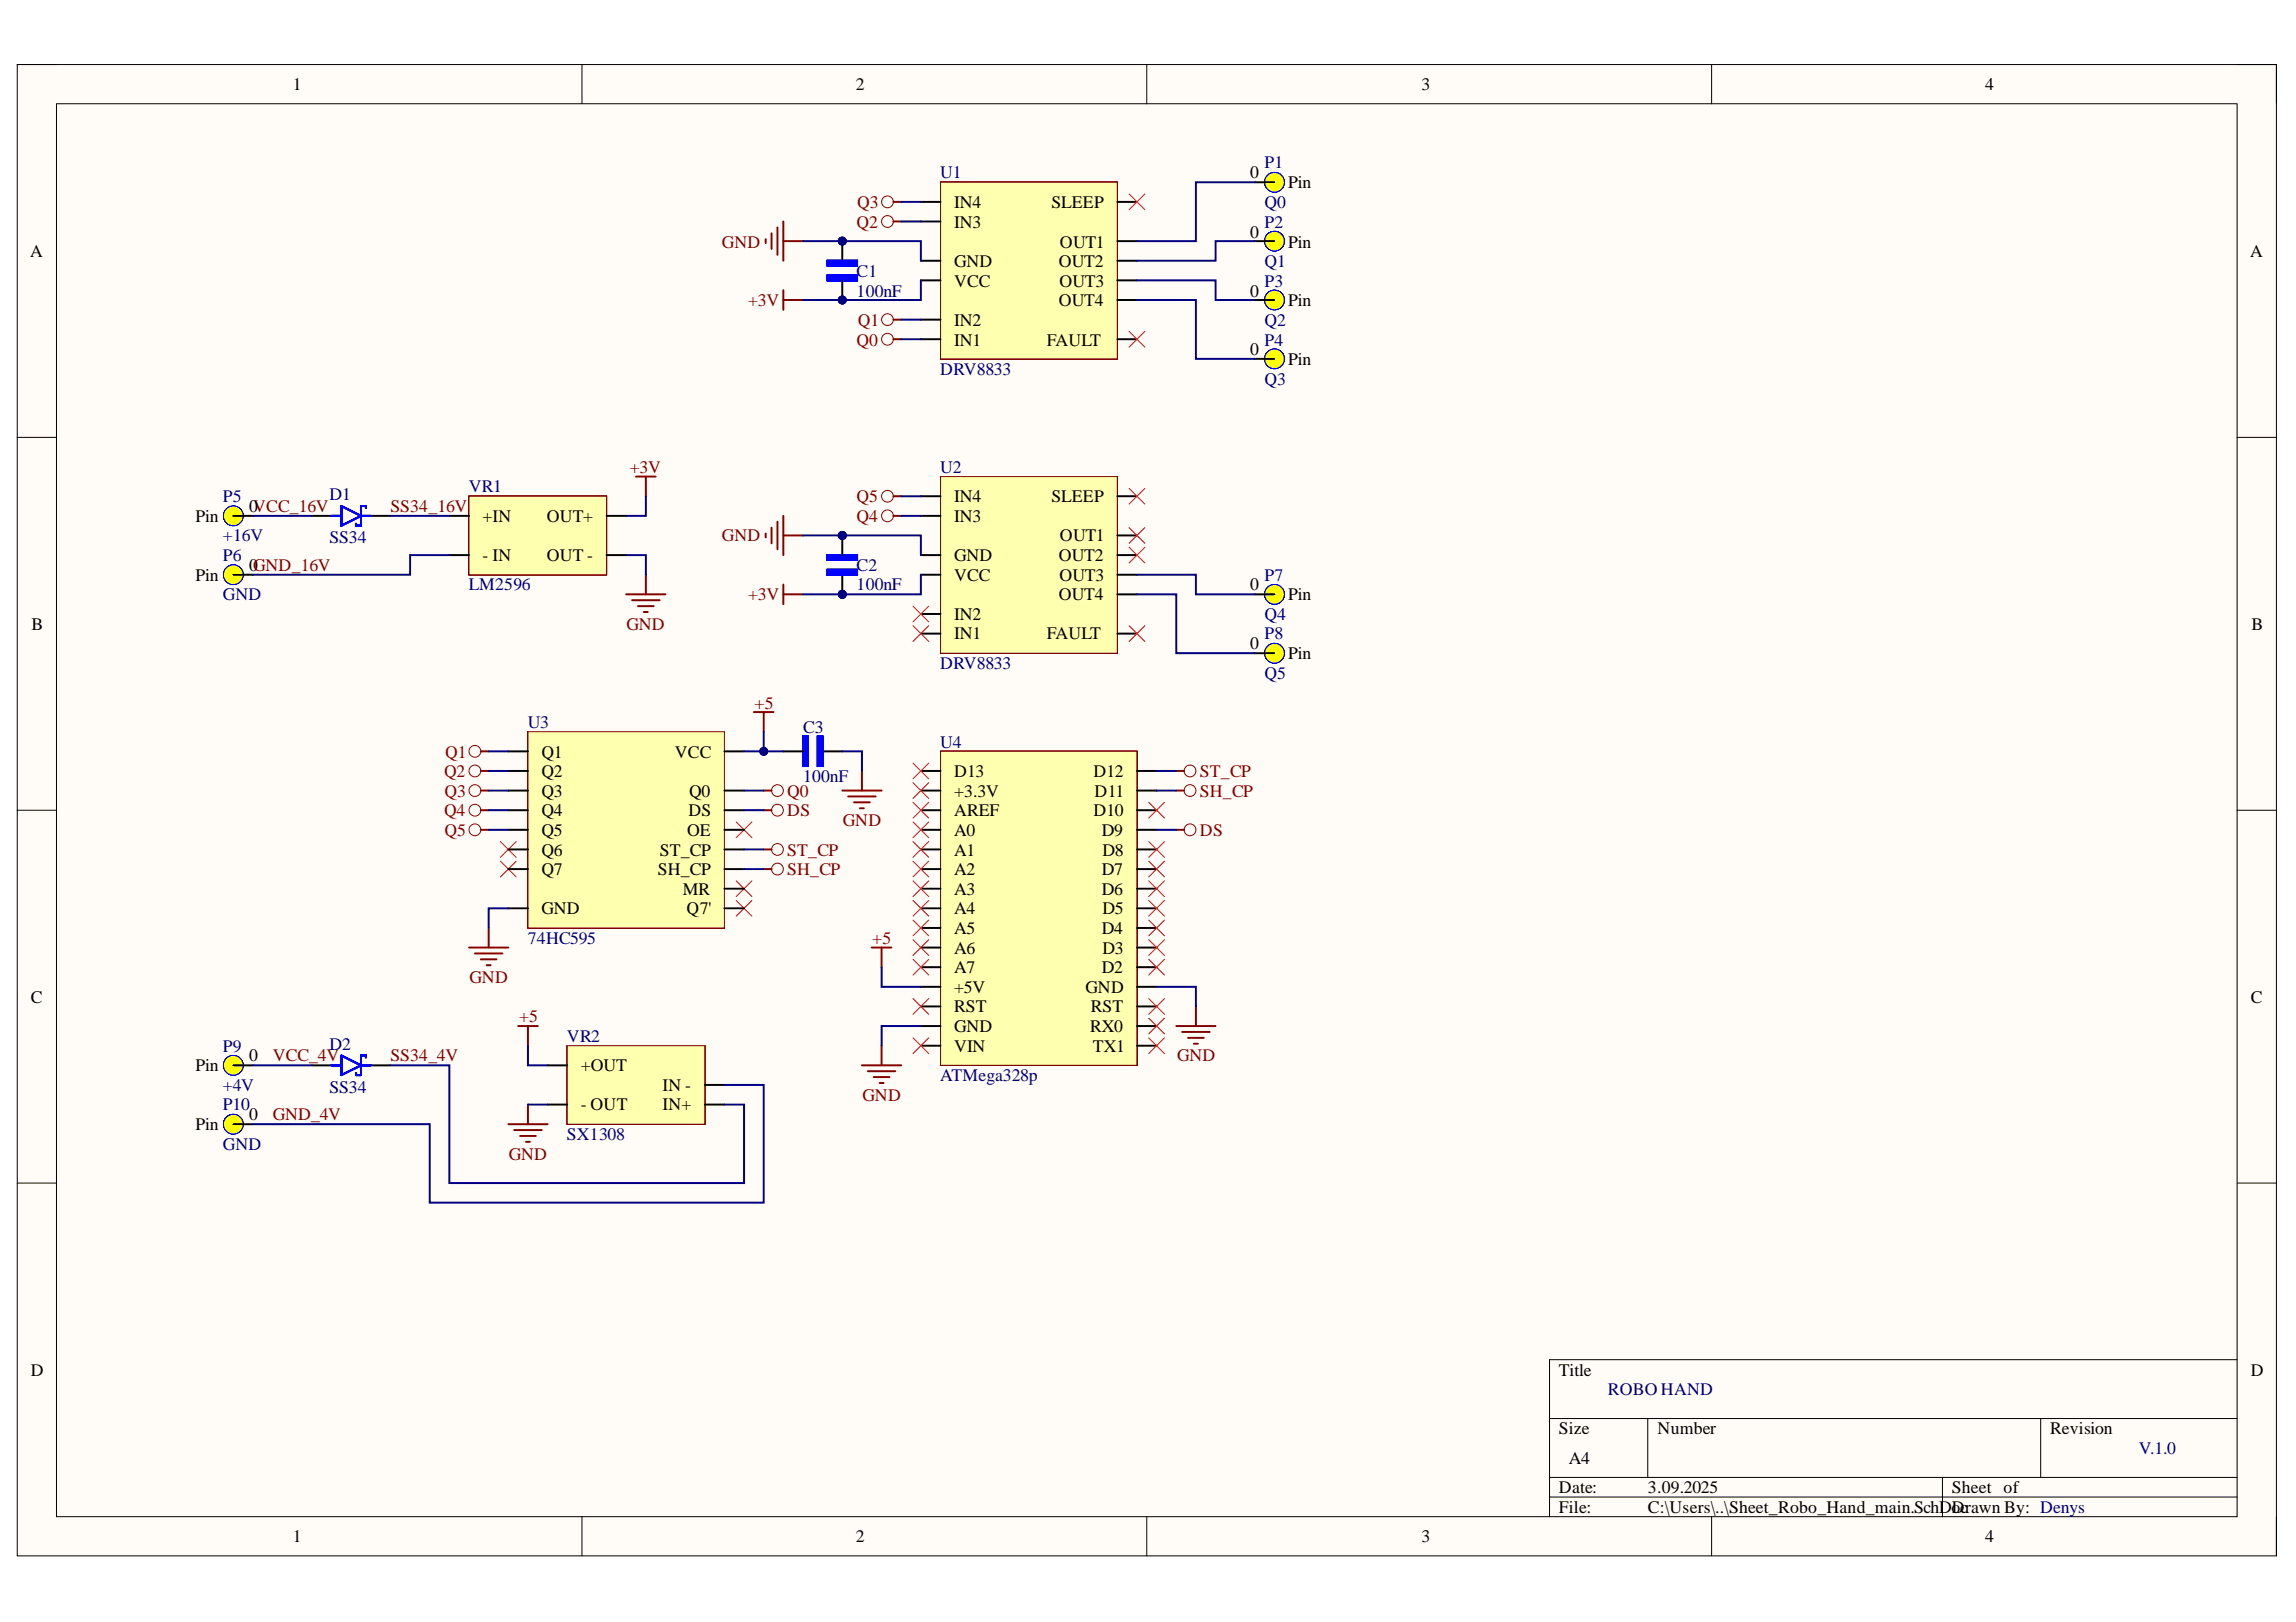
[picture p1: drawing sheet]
<svg xmlns="http://www.w3.org/2000/svg" width="297mm" height="210mm" viewBox="0 0 297 210" stroke-linecap="round" stroke-linejoin="round" font-family="sans-serif">
<defs><g id="words">
<g font-size="2.3">
<text x="37.9" y="11.7">1</text>
<text x="110.7" y="11.7">2</text>
<text x="183.9" y="11.7">3</text>
<text x="256.8" y="11.7">4</text>
<text x="161.8" y="23.1">0</text>
<text x="123.4" y="26.9">IN4</text>
<text x="123.4" y="29.5">IN3</text>
<text x="136" y="26.9">SLEEP</text>
<text x="166.7" y="24.3">Pin</text>
<text x="3.9" y="33.3">A</text>
<text x="123.4" y="34.6">GND</text>
<text x="137" y="34.6">OUT2</text>
<text x="137.1" y="32">OUT1</text>
<text x="161.8" y="30.8">0</text>
<text x="166.7" y="32">Pin</text>
<text x="291.1" y="33.3">A</text>
<text x="123.4" y="37.1">VCC</text>
<text x="137" y="39.6">OUT4</text>
<text x="137" y="37.1">OUT3</text>
<text x="161.8" y="38.4">0</text>
<text x="166.7" y="39.6">Pin</text>
<text x="123.4" y="44.7">IN1</text>
<text x="123.4" y="42.2">IN2</text>
<text x="135.4" y="44.7">FAULT</text>
<text x="161.8" y="46">0</text>
<text x="166.7" y="47.2">Pin</text>
<text x="123.4" y="65">IN4</text>
<text x="136" y="65">SLEEP</text>
<text x="25.3" y="67.5">Pin</text>
<text x="32.2" y="66.3">0VCC_16V</text>
<text x="62.4" y="67.5">+IN</text>
<text x="70.7" y="67.5">OUT+</text>
<text x="123.4" y="67.5">IN3</text>
<text x="137.1" y="70.1">OUT1</text>
<text x="25.3" y="75.1">Pin</text>
<text x="32.2" y="73.9">0GND_16V</text>
<text x="62.4" y="72.6">- IN</text>
<text x="70.7" y="72.6">OUT -</text>
<text x="123.4" y="72.6">GND</text>
<text x="123.4" y="75.1">VCC</text>
<text x="137" y="72.6">OUT2</text>
<text x="137" y="77.7">OUT4</text>
<text x="137" y="75.1">OUT3</text>
<text x="161.8" y="76.4">0</text>
<text x="166.7" y="77.7">Pin</text>
<text x="4.1" y="81.5">B</text>
<text x="123.4" y="82.8">IN1</text>
<text x="123.4" y="80.2">IN2</text>
<text x="135.4" y="82.8">FAULT</text>
<text x="291.3" y="81.5">B</text>
<text x="161.8" y="84">0</text>
<text x="166.7" y="85.3">Pin</text>
<text x="70" y="100.6">Q2</text>
<text x="70" y="98.1">Q1</text>
<text x="87.3" y="98.1">VCC</text>
<text x="123.4" y="100.6">D13</text>
<text x="141.4" y="100.6">D12</text>
<text x="70" y="105.7">Q4</text>
<text x="70" y="103.1">Q3</text>
<text x="89.1" y="105.7">DS</text>
<text x="89.2" y="103.1">Q0</text>
<text x="123.4" y="105.7">AREF</text>
<text x="123.4" y="103.1">+3.3V</text>
<text x="141.4" y="105.7">D10</text>
<text x="141.6" y="103.1">D11</text>
<text x="70" y="113.3">Q7</text>
<text x="70" y="110.7">Q6</text>
<text x="70" y="108.2">Q5</text>
<text x="85.1" y="113.3">SH_CP</text>
<text x="85.4" y="110.7">ST_CP</text>
<text x="88.9" y="108.2">OE</text>
<text x="123.4" y="113.3">A2</text>
<text x="123.4" y="110.7">A1</text>
<text x="123.4" y="108.2">A0</text>
<text x="142.5" y="108.2">D9</text>
<text x="142.5" y="113.3">D7</text>
<text x="142.6" y="110.7">D8</text>
<text x="70" y="118.3">GND</text>
<text x="88.3" y="115.8">MR</text>
<text x="88.8" y="118.3">Q7'</text>
<text x="123.4" y="118.3">A4</text>
<text x="123.4" y="115.8">A3</text>
<text x="142.5" y="115.8">D6</text>
<text x="142.6" y="118.3">D5</text>
<text x="123.4" y="125.9">A7</text>
<text x="123.4" y="123.4">A6</text>
<text x="123.4" y="120.9">A5</text>
<text x="142.5" y="120.9">D4</text>
<text x="142.5" y="125.9">D2</text>
<text x="142.6" y="123.4">D3</text>
<text x="4" y="129.7">C</text>
<text x="123.4" y="131">RST</text>
<text x="123.4" y="128.5">+5V</text>
<text x="140.4" y="128.5">GND</text>
<text x="141.1" y="131">RST</text>
<text x="291.2" y="129.7">C</text>
<text x="32.2" y="137.4">0</text>
<text x="123.4" y="136.1">VIN</text>
<text x="123.4" y="133.6">GND</text>
<text x="141" y="133.6">RX0</text>
<text x="141.4" y="136.1">TX1</text>
<text x="25.3" y="138.6">Pin</text>
<text x="75.1" y="138.6">+OUT</text>
<text x="75.1" y="143.7">- OUT</text>
<text x="85.7" y="141.2">IN -</text>
<text x="85.7" y="143.7">IN+</text>
<text x="25.3" y="146.2">Pin</text>
<text x="32.2" y="145">0</text>
<text x="4" y="178">D</text>
<text x="201.7" y="178">Title</text>
<text x="291.2" y="178">D</text>
<text x="201.7" y="185.6">Size</text>
<text x="214.5" y="185.6">Number</text>
<text x="265.2" y="185.6">Revision</text>
<text x="203" y="189.4">A4</text>
<text x="201.7" y="193.2">Date:</text>
<text x="201.7" y="195.8">File:</text>
<text x="213.2" y="193.2">3.09.2025</text>
<text x="213.2" y="195.8">C:\Users\..\Sheet_Robo_Hand_main.SchDoc</text>
<text x="252.5" y="193.2">Sheet of</text>
<text x="252.5" y="195.8">Drawn By: Denys</text>
<text x="37.9" y="199.6">1</text>
<text x="110.7" y="199.6">2</text>
<text x="183.9" y="199.6">3</text>
<text x="256.8" y="199.6">4</text>
</g>
<g font-size="2.3" fill="#000080">
<text x="121.7" y="23.1">U1</text>
<text x="163.6" y="21.8">P1</text>
<text x="163.6" y="26.9">Q0</text>
<text x="163.6" y="29.5">P2</text>
<text x="110.8" y="35.8">C1</text>
<text x="163.6" y="34.6">Q1</text>
<text x="110.8" y="38.4">100nF</text>
<text x="163.6" y="37.1">P3</text>
<text x="163.6" y="42.2">Q2</text>
<text x="163.6" y="44.7">P4</text>
<text x="121.7" y="48.5">DRV8833</text>
<text x="163.6" y="49.8">Q3</text>
<text x="28.8" y="65">P5</text>
<text x="42.6" y="64.7">D1</text>
<text x="60.7" y="63.7">VR1</text>
<text x="121.7" y="61.2">U2</text>
<text x="28.8" y="70.1">+16V</text>
<text x="42.6" y="70.3">SS34</text>
<text x="28.8" y="72.6">P6</text>
<text x="28.8" y="77.7">GND</text>
<text x="60.7" y="76.4">LM2596</text>
<text x="110.8" y="73.9">C2</text>
<text x="110.8" y="76.4">100nF</text>
<text x="163.6" y="75.1">P7</text>
<text x="163.6" y="80.2">Q4</text>
<text x="163.6" y="82.8">P8</text>
<text x="121.7" y="86.6">DRV8833</text>
<text x="163.6" y="87.8">Q5</text>
<text x="68.3" y="94.2">U3</text>
<text x="103.9" y="94.8">C3</text>
<text x="103.9" y="101.2">100nF</text>
<text x="121.7" y="96.8">U4</text>
<text x="68.3" y="122.1">74HC595</text>
<text x="28.8" y="136.1">P9</text>
<text x="42.6" y="135.8">D2</text>
<text x="73.3" y="134.8">VR2</text>
<text x="28.8" y="141.2">+4V</text>
<text x="28.8" y="143.7">P10</text>
<text x="42.6" y="141.4">SS34</text>
<text x="121.7" y="139.9">ATMega328p</text>
<text x="28.8" y="148.9">GND</text>
<text x="73.3" y="147.5">SX1308</text>
<text x="208" y="180.6">ROBO HAND</text>
<text x="276.7" y="188.2">V.1.0</text>
</g>
<g font-size="2.3" fill="#800000">
<text x="110.8" y="29.5">Q2</text>
<text x="110.9" y="26.9">Q3</text>
<text x="93.4" y="32">GND</text>
<text x="96.8" y="39.6">+3V</text>
<text x="110.8" y="44.7">Q0</text>
<text x="111" y="42.2">Q1</text>
<text x="81.5" y="61.2">+3V</text>
<text x="110.8" y="65">Q5</text>
<text x="50.5" y="66.3">SS34_16V</text>
<text x="93.4" y="70.1">GND</text>
<text x="110.8" y="67.5">Q4</text>
<text x="96.8" y="77.7">+3V</text>
<text x="81" y="81.5">GND</text>
<text x="97.6" y="91.7">+5</text>
<text x="57.4" y="100.6">Q2</text>
<text x="57.6" y="98.1">Q1</text>
<text x="155.2" y="100.6">ST_CP</text>
<text x="57.4" y="105.7">Q4</text>
<text x="57.5" y="103.1">Q3</text>
<text x="101.9" y="103.1">Q0</text>
<text x="101.9" y="105.7">DS</text>
<text x="109" y="106.9">GND</text>
<text x="155.2" y="103.1">SH_CP</text>
<text x="57.5" y="108.2">Q5</text>
<text x="101.9" y="110.7">ST_CP</text>
<text x="101.9" y="113.3">SH_CP</text>
<text x="155.2" y="108.2">DS</text>
<text x="112.9" y="122.1">+5</text>
<text x="60.7" y="127.2">GND</text>
<text x="35.3" y="137.4">VCC_4V</text>
<text x="50.5" y="137.4">SS34_4V</text>
<text x="67.2" y="132.3">+5</text>
<text x="152.3" y="137.4">GND</text>
<text x="111.6" y="142.4">GND</text>
<text x="35.3" y="145">GND_4V</text>
<text x="65.8" y="150.1">GND</text>
</g>
</g></defs>
<path d="M2.2 8.4h292.3v192.9h-292.3z" fill-rule="evenodd" fill="#fffcf8"/>
<path d="M2.2 8.4h292.3v192.9h-292.3z" fill="none" stroke="#000" stroke-width=".13"/>
<path d="M7.3 13.4h282.1v182.9h-282.1z" fill-rule="evenodd" fill="#fffcf8"/>
<g fill="none" stroke="#000" stroke-width=".13">
<path d="M2.2 8.3h5.1M7.3 13.4h282.1v182.9h-282.1zM75.3 8.3v5.1M148.4 8.3v5.1M221.4 8.4v5M289.4 8.4h5.1v5M2.2 56.6h5.1M289.4 56.6h5.1M2.2 104.9h5.1M289.4 104.9h5.1M2.2 153.1h5.1M289.4 153.1h5.1"/>
<path d="M289.4 176h-88.9v20.3M75.3 196.3v5M148.4 196.3v5M200.5 183.6h88.9M200.5 191.2h88.9M200.5 193.7h88.9M213.2 183.6v7.6M221.4 196.3v5M251.3 191.2v5.1M264 183.6v7.6M294.5 196.3v5"/>
</g>
<path d="M121.7 23.6h22.9v22.8h-22.9z" fill-rule="evenodd" fill="#ffffb0"/>
<path d="M121.7 23.6h22.9v22.8h-22.9z" fill="none" stroke="#800000" stroke-width=".13"/>
<path d="M121.7 23.6h22.9v22.8h-22.9z" fill-rule="evenodd" fill="#ffffb0"/>
<path d="M121.7 23.6h22.9v22.8h-22.9z" fill="none" stroke="#800000" stroke-width=".13"/>
<path d="M121.7 23.6h22.9v22.8h-22.9z" fill-rule="evenodd" fill="#ffffb0"/>
<path d="M121.7 23.6h22.9v22.8h-22.9z" fill="none" stroke="#800000" stroke-width=".13"/>
<path d="M121.7 23.6h22.9v22.8h-22.9z" fill-rule="evenodd" fill="#ffffb0"/>
<path d="M121.7 23.6h22.9v22.8h-22.9z" fill="none" stroke="#800000" stroke-width=".13"/>
<path d="M121.7 23.6h22.9v22.8h-22.9z" fill-rule="evenodd" fill="#ffffb0"/>
<path d="M121.7 23.6h22.9v22.8h-22.9z" fill="none" stroke="#800000" stroke-width=".13"/>
<path d="M121.7 23.6h22.9v22.8h-22.9z" fill-rule="evenodd" fill="#ffffb0"/>
<path d="M121.7 23.6h22.9v22.8h-22.9z" fill="none" stroke="#800000" stroke-width=".13"/>
<path d="M121.7 23.6h22.9v22.8h-22.9z" fill-rule="evenodd" fill="#ffffb0"/>
<path d="M121.7 23.6h22.9v22.8h-22.9z" fill="none" stroke="#800000" stroke-width=".13"/>
<path d="M121.7 23.6h22.9v22.8h-22.9z" fill-rule="evenodd" fill="#ffffb0"/>
<path d="M121.7 23.6h22.9v22.8h-22.9z" fill="none" stroke="#800000" stroke-width=".13"/>
<path d="M119.1 33.7h2.6M119.1 26.1h2.6M119.1 36.3h2.6M119.1 28.7h2.6M144.6 33.7h2.5M144.6 26.1h2.5M144.6 36.3h2.5M144.6 31.2h2.5M144.6 38.8h2.5M119.1 43.9h2.6M119.1 41.4h2.6M144.6 43.9h2.5" fill="none" stroke="#000" stroke-width=".25"/>
<path d="M121.7 61.7h22.9v22.8h-22.9z" fill-rule="evenodd" fill="#ffffb0"/>
<path d="M121.7 61.7h22.9v22.8h-22.9z" fill="none" stroke="#800000" stroke-width=".13"/>
<path d="M121.7 61.7h22.9v22.8h-22.9z" fill-rule="evenodd" fill="#ffffb0"/>
<path d="M121.7 61.7h22.9v22.8h-22.9z" fill="none" stroke="#800000" stroke-width=".13"/>
<path d="M121.7 61.7h22.9v22.8h-22.9z" fill-rule="evenodd" fill="#ffffb0"/>
<path d="M121.7 61.7h22.9v22.8h-22.9z" fill="none" stroke="#800000" stroke-width=".13"/>
<path d="M121.7 61.7h22.9v22.8h-22.9z" fill-rule="evenodd" fill="#ffffb0"/>
<path d="M121.7 61.7h22.9v22.8h-22.9z" fill="none" stroke="#800000" stroke-width=".13"/>
<path d="M121.7 61.7h22.9v22.8h-22.9z" fill-rule="evenodd" fill="#ffffb0"/>
<path d="M121.7 61.7h22.9v22.8h-22.9z" fill="none" stroke="#800000" stroke-width=".13"/>
<path d="M121.7 61.7h22.9v22.8h-22.9z" fill-rule="evenodd" fill="#ffffb0"/>
<path d="M121.7 61.7h22.9v22.8h-22.9z" fill="none" stroke="#800000" stroke-width=".13"/>
<path d="M121.7 61.7h22.9v22.8h-22.9z" fill-rule="evenodd" fill="#ffffb0"/>
<path d="M121.7 61.7h22.9v22.8h-22.9z" fill="none" stroke="#800000" stroke-width=".13"/>
<path d="M121.7 61.7h22.9v22.8h-22.9z" fill-rule="evenodd" fill="#ffffb0"/>
<path d="M121.7 61.7h22.9v22.8h-22.9z" fill="none" stroke="#800000" stroke-width=".13"/>
<g fill="none" stroke="#000" stroke-width=".25">
<path d="M40.3 66.8h2.6M48 66.8h2.5M119.1 71.8h2.6M119.1 64.2h2.6M119.1 79.5h2.6M119.1 74.4h2.6M119.1 66.8h2.6M144.6 71.8h2.5M144.6 64.2h2.5M144.6 74.4h2.5M144.6 69.3h2.5M144.6 76.9h2.5"/>
<path d="M119.1 82h2.6M144.6 82h2.5"/>
</g>
<path d="M42.9 66.8h1.3M44.2 65.5l2.5 1.3-2.5 1.2zM46.7 66.8h1.3M47.3 65.7v-.2h-.6v2.5h-.6v-.2" fill="none" stroke="#00f" stroke-width=".25"/>
<circle cx="30.2" cy="137.9" r="1.27" fill="#c0c0c0"/>
<circle cx="30.2" cy="137.9" r="1.27" fill="none" stroke="#00f" stroke-width=".13"/>
<circle cx="30.2" cy="137.9" r="1.27" fill="#c0c0c0"/>
<circle cx="30.2" cy="137.9" r="1.27" fill="none" stroke="#00f" stroke-width=".13"/>
<circle cx="30.2" cy="137.9" r="1.27" fill="#c0c0c0"/>
<circle cx="30.2" cy="137.9" r="1.27" fill="none" stroke="#00f" stroke-width=".13"/>
<circle cx="30.2" cy="137.9" r="1.27" fill="#ff0"/>
<circle cx="30.2" cy="137.9" r="1.27" fill="none" stroke="#00f" stroke-width=".13"/>
<path d="M30.2 137.9h2.5" fill="none" stroke="#000" stroke-width=".25"/>
<circle cx="30.2" cy="145.5" r="1.27" fill="#c0c0c0"/>
<circle cx="30.2" cy="145.5" r="1.27" fill="none" stroke="#00f" stroke-width=".13"/>
<circle cx="30.2" cy="145.5" r="1.27" fill="#c0c0c0"/>
<circle cx="30.2" cy="145.5" r="1.27" fill="none" stroke="#00f" stroke-width=".13"/>
<circle cx="30.2" cy="145.5" r="1.27" fill="#c0c0c0"/>
<circle cx="30.2" cy="145.5" r="1.27" fill="none" stroke="#00f" stroke-width=".13"/>
<circle cx="30.2" cy="145.5" r="1.27" fill="#ff0"/>
<circle cx="30.2" cy="145.5" r="1.27" fill="none" stroke="#00f" stroke-width=".13"/>
<path d="M30.2 145.5h2.5" fill="none" stroke="#000" stroke-width=".25"/>
<circle cx="30.2" cy="74.4" r="1.27" fill="#c0c0c0"/>
<circle cx="30.2" cy="74.4" r="1.27" fill="none" stroke="#00f" stroke-width=".13"/>
<circle cx="30.2" cy="74.4" r="1.27" fill="#c0c0c0"/>
<circle cx="30.2" cy="74.4" r="1.27" fill="none" stroke="#00f" stroke-width=".13"/>
<circle cx="30.2" cy="74.4" r="1.27" fill="#c0c0c0"/>
<circle cx="30.2" cy="74.4" r="1.27" fill="none" stroke="#00f" stroke-width=".13"/>
<circle cx="30.2" cy="74.4" r="1.27" fill="#ff0"/>
<circle cx="30.2" cy="74.4" r="1.27" fill="none" stroke="#00f" stroke-width=".13"/>
<path d="M30.2 74.4h2.5" fill="none" stroke="#000" stroke-width=".25"/>
<circle cx="164.9" cy="23.6" r="1.27" fill="#c0c0c0"/>
<circle cx="164.9" cy="23.6" r="1.27" fill="none" stroke="#00f" stroke-width=".13"/>
<circle cx="164.9" cy="23.6" r="1.27" fill="#c0c0c0"/>
<circle cx="164.9" cy="23.6" r="1.27" fill="none" stroke="#00f" stroke-width=".13"/>
<circle cx="164.9" cy="23.6" r="1.27" fill="#c0c0c0"/>
<circle cx="164.9" cy="23.6" r="1.27" fill="none" stroke="#00f" stroke-width=".13"/>
<circle cx="164.9" cy="23.6" r="1.27" fill="#ff0"/>
<circle cx="164.9" cy="23.6" r="1.27" fill="none" stroke="#00f" stroke-width=".13"/>
<path d="M162.3 23.6h2.6" fill="none" stroke="#000" stroke-width=".25"/>
<circle cx="164.9" cy="31.2" r="1.27" fill="#c0c0c0"/>
<circle cx="164.9" cy="31.2" r="1.27" fill="none" stroke="#00f" stroke-width=".13"/>
<circle cx="164.9" cy="31.2" r="1.27" fill="#c0c0c0"/>
<circle cx="164.9" cy="31.2" r="1.27" fill="none" stroke="#00f" stroke-width=".13"/>
<circle cx="164.9" cy="31.2" r="1.27" fill="#c0c0c0"/>
<circle cx="164.9" cy="31.2" r="1.27" fill="none" stroke="#00f" stroke-width=".13"/>
<circle cx="164.9" cy="31.2" r="1.27" fill="#ff0"/>
<circle cx="164.9" cy="31.2" r="1.27" fill="none" stroke="#00f" stroke-width=".13"/>
<path d="M162.3 31.2h2.6" fill="none" stroke="#000" stroke-width=".25"/>
<circle cx="164.9" cy="38.8" r="1.27" fill="#c0c0c0"/>
<circle cx="164.9" cy="38.8" r="1.27" fill="none" stroke="#00f" stroke-width=".13"/>
<circle cx="164.9" cy="38.8" r="1.27" fill="#c0c0c0"/>
<circle cx="164.9" cy="38.8" r="1.27" fill="none" stroke="#00f" stroke-width=".13"/>
<circle cx="164.9" cy="38.8" r="1.27" fill="#c0c0c0"/>
<circle cx="164.9" cy="38.8" r="1.27" fill="none" stroke="#00f" stroke-width=".13"/>
<circle cx="164.9" cy="38.8" r="1.27" fill="#ff0"/>
<circle cx="164.9" cy="38.8" r="1.27" fill="none" stroke="#00f" stroke-width=".13"/>
<path d="M162.3 38.8h2.6" fill="none" stroke="#000" stroke-width=".25"/>
<circle cx="164.9" cy="46.4" r="1.27" fill="#c0c0c0"/>
<circle cx="164.9" cy="46.4" r="1.27" fill="none" stroke="#00f" stroke-width=".13"/>
<circle cx="164.9" cy="46.4" r="1.27" fill="#c0c0c0"/>
<circle cx="164.9" cy="46.4" r="1.27" fill="none" stroke="#00f" stroke-width=".13"/>
<circle cx="164.9" cy="46.4" r="1.27" fill="#c0c0c0"/>
<circle cx="164.9" cy="46.4" r="1.27" fill="none" stroke="#00f" stroke-width=".13"/>
<circle cx="164.9" cy="46.4" r="1.27" fill="#ff0"/>
<circle cx="164.9" cy="46.4" r="1.27" fill="none" stroke="#00f" stroke-width=".13"/>
<path d="M162.3 46.4h2.6" fill="none" stroke="#000" stroke-width=".25"/>
<circle cx="164.9" cy="76.9" r="1.27" fill="#c0c0c0"/>
<circle cx="164.9" cy="76.9" r="1.27" fill="none" stroke="#00f" stroke-width=".13"/>
<circle cx="164.9" cy="76.9" r="1.27" fill="#c0c0c0"/>
<circle cx="164.9" cy="76.9" r="1.27" fill="none" stroke="#00f" stroke-width=".13"/>
<circle cx="164.9" cy="76.9" r="1.27" fill="#c0c0c0"/>
<circle cx="164.9" cy="76.9" r="1.27" fill="none" stroke="#00f" stroke-width=".13"/>
<circle cx="164.9" cy="76.9" r="1.27" fill="#ff0"/>
<circle cx="164.9" cy="76.9" r="1.27" fill="none" stroke="#00f" stroke-width=".13"/>
<path d="M162.3 76.9h2.6" fill="none" stroke="#000" stroke-width=".25"/>
<circle cx="164.9" cy="84.5" r="1.27" fill="#c0c0c0"/>
<circle cx="164.9" cy="84.5" r="1.27" fill="none" stroke="#00f" stroke-width=".13"/>
<circle cx="164.9" cy="84.5" r="1.27" fill="#c0c0c0"/>
<circle cx="164.9" cy="84.5" r="1.27" fill="none" stroke="#00f" stroke-width=".13"/>
<circle cx="164.9" cy="84.5" r="1.27" fill="#c0c0c0"/>
<circle cx="164.9" cy="84.5" r="1.27" fill="none" stroke="#00f" stroke-width=".13"/>
<circle cx="164.9" cy="84.5" r="1.27" fill="#ff0"/>
<circle cx="164.9" cy="84.5" r="1.27" fill="none" stroke="#00f" stroke-width=".13"/>
<path d="M162.3 84.5h2.6" fill="none" stroke="#000" stroke-width=".25"/>
<g fill="none" stroke="#800000" stroke-width=".13">
<circle cx="114.8" cy="28.7" r=".76"/>
<circle cx="114.8" cy="26.1" r=".76"/>
<circle cx="114.8" cy="41.4" r=".76"/>
<circle cx="114.8" cy="43.9" r=".76"/>
<circle cx="114.8" cy="64.2" r=".76"/>
<circle cx="114.8" cy="66.8" r=".76"/>
<circle cx="61.4" cy="99.8" r=".76"/>
<circle cx="61.4" cy="97.2" r=".76"/>
<circle cx="61.4" cy="102.3" r=".76"/>
<circle cx="61.4" cy="107.4" r=".76"/>
<circle cx="61.4" cy="104.8" r=".76"/>
<circle cx="100.6" cy="112.5" r=".76"/>
<circle cx="100.6" cy="102.3" r=".76"/>
<circle cx="100.6" cy="109.9" r=".76"/>
<circle cx="100.6" cy="104.8" r=".76"/>
<circle cx="154" cy="107.4" r=".76"/>
</g>
<g fill="none" stroke="#800000" stroke-width=".25">
<path d="M115.6 28.7h1M115.6 26.1h1M115.6 43.9h1M115.6 41.4h1M115.6 66.8h1M115.6 64.2h1M62.2 97.2h1M62.2 99.8h1M62.2 102.3h1M62.2 104.9h1M62.2 107.4h1M98.8 102.3h1"/>
<path d="M98.8 104.9h1M98.8 109.9h1M98.8 112.5h1M152.2 107.4h1"/>
</g>
<path d="M121.7 97.2h25.4v40.7h-25.4z" fill-rule="evenodd" fill="#ffffb0"/>
<path d="M121.7 97.2h25.4v40.7h-25.4z" fill="none" stroke="#800000" stroke-width=".13"/>
<path d="M121.7 97.2h25.4v40.7h-25.4z" fill-rule="evenodd" fill="#ffffb0"/>
<path d="M121.7 97.2h25.4v40.7h-25.4z" fill="none" stroke="#800000" stroke-width=".13"/>
<path d="M121.7 97.2h25.4v40.7h-25.4z" fill-rule="evenodd" fill="#ffffb0"/>
<path d="M121.7 97.2h25.4v40.7h-25.4z" fill="none" stroke="#800000" stroke-width=".13"/>
<path d="M121.7 97.2h25.4v40.7h-25.4z" fill-rule="evenodd" fill="#ffffb0"/>
<path d="M121.7 97.2h25.4v40.7h-25.4z" fill="none" stroke="#800000" stroke-width=".13"/>
<path d="M121.7 97.2h25.4v40.7h-25.4z" fill-rule="evenodd" fill="#ffffb0"/>
<path d="M121.7 97.2h25.4v40.7h-25.4z" fill="none" stroke="#800000" stroke-width=".13"/>
<path d="M121.7 97.2h25.4v40.7h-25.4z" fill-rule="evenodd" fill="#ffffb0"/>
<path d="M121.7 97.2h25.4v40.7h-25.4z" fill="none" stroke="#800000" stroke-width=".13"/>
<path d="M121.7 97.2h25.4v40.7h-25.4z" fill-rule="evenodd" fill="#ffffb0"/>
<path d="M121.7 97.2h25.4v40.7h-25.4z" fill="none" stroke="#800000" stroke-width=".13"/>
<path d="M121.7 97.2h25.4v40.7h-25.4z" fill-rule="evenodd" fill="#ffffb0"/>
<g fill="none" stroke="#800000" stroke-width=".13">
<path d="M121.7 97.2h25.4v40.7h-25.4z"/>
<circle cx="154" cy="99.8" r=".76"/>
<circle cx="154" cy="102.3" r=".76"/>
</g>
<g fill="none" stroke="#000" stroke-width=".25">
<path d="M119.1 99.8h2.6M147.1 99.8h2.5M119.1 117.5h2.6M119.1 115h2.6M119.1 112.5h2.6M119.1 109.9h2.6M119.1 107.4h2.6M119.1 104.9h2.6M119.1 102.3h2.6M147.1 117.5h2.5M147.1 115h2.5M147.1 112.5h2.5"/>
<path d="M147.1 109.9h2.5M147.1 107.4h2.5M147.1 104.9h2.5M147.1 102.3h2.5M119.1 135.3h2.6M119.1 132.8h2.6M119.1 130.2h2.6M119.1 127.7h2.6M119.1 125.2h2.6M119.1 122.6h2.6M119.1 120.1h2.6M147.1 135.3h2.5"/>
<path d="M147.1 132.8h2.5M147.1 130.2h2.5M147.1 127.7h2.5M147.1 125.2h2.5M147.1 122.6h2.5M147.1 120.1h2.5"/>
</g>
<path d="M152.2 99.8h1M152.2 102.3h1" fill="none" stroke="#800000" stroke-width=".25"/>
<circle cx="109" cy="31.2" r=".51" fill="#000080"/>
<circle cx="109" cy="31.2" r=".51" fill="none" stroke="#000080" stroke-width=".13"/>
<circle cx="109" cy="38.8" r=".51" fill="#000080"/>
<circle cx="109" cy="38.8" r=".51" fill="none" stroke="#000080" stroke-width=".13"/>
<path d="M107.1 35.6h3.8v.7h-3.8z" fill-rule="evenodd" fill="#00f"/>
<path d="M107.1 35.6h3.8v.7h-3.8z" fill="none" stroke="#00f" stroke-width=".25"/>
<path d="M107.1 33.7h3.8v.7h-3.8z" fill-rule="evenodd" fill="#00f"/>
<path d="M107.1 33.7h3.8v.7h-3.8z" fill="none" stroke="#00f" stroke-width=".25"/>
<path d="M107.1 35.6h3.8v.7h-3.8z" fill-rule="evenodd" fill="#00f"/>
<path d="M107.1 35.6h3.8v.7h-3.8z" fill="none" stroke="#00f" stroke-width=".25"/>
<path d="M107.1 33.7h3.8v.7h-3.8z" fill-rule="evenodd" fill="#00f"/>
<path d="M107.1 33.7h3.8v.7h-3.8z" fill="none" stroke="#00f" stroke-width=".25"/>
<path d="M109 31.2v2.5" fill="none" stroke="#000" stroke-width=".25"/>
<circle cx="109" cy="31.2" r=".51" fill="#000080"/>
<circle cx="109" cy="31.2" r=".51" fill="none" stroke="#000080" stroke-width=".13"/>
<path d="M107.1 35.6h3.8v.7h-3.8z" fill-rule="evenodd" fill="#00f"/>
<path d="M107.1 35.6h3.8v.7h-3.8z" fill="none" stroke="#00f" stroke-width=".25"/>
<path d="M107.1 33.7h3.8v.7h-3.8z" fill-rule="evenodd" fill="#00f"/>
<path d="M107.1 33.7h3.8v.7h-3.8z" fill="none" stroke="#00f" stroke-width=".25"/>
<path d="M107.1 35.6h3.8v.7h-3.8z" fill-rule="evenodd" fill="#00f"/>
<path d="M107.1 35.6h3.8v.7h-3.8z" fill="none" stroke="#00f" stroke-width=".25"/>
<path d="M107.1 33.7h3.8v.7h-3.8z" fill-rule="evenodd" fill="#00f"/>
<path d="M107.1 33.7h3.8v.7h-3.8z" fill="none" stroke="#00f" stroke-width=".25"/>
<path d="M109 36.3v2.5" fill="none" stroke="#000" stroke-width=".25"/>
<circle cx="109" cy="38.8" r=".51" fill="#000080"/>
<circle cx="109" cy="38.8" r=".51" fill="none" stroke="#000080" stroke-width=".13"/>
<circle cx="109" cy="76.9" r=".51" fill="#000080"/>
<circle cx="109" cy="76.9" r=".51" fill="none" stroke="#000080" stroke-width=".13"/>
<circle cx="109" cy="69.3" r=".51" fill="#000080"/>
<circle cx="109" cy="69.3" r=".51" fill="none" stroke="#000080" stroke-width=".13"/>
<path d="M107.1 71.8h3.8v.7h-3.8z" fill-rule="evenodd" fill="#00f"/>
<path d="M107.1 71.8h3.8v.7h-3.8z" fill="none" stroke="#00f" stroke-width=".25"/>
<path d="M107.1 73.7h3.8v.7h-3.8z" fill-rule="evenodd" fill="#00f"/>
<path d="M107.1 73.7h3.8v.7h-3.8z" fill="none" stroke="#00f" stroke-width=".25"/>
<path d="M107.1 71.8h3.8v.7h-3.8z" fill-rule="evenodd" fill="#00f"/>
<path d="M107.1 71.8h3.8v.7h-3.8z" fill="none" stroke="#00f" stroke-width=".25"/>
<path d="M107.1 73.7h3.8v.7h-3.8z" fill-rule="evenodd" fill="#00f"/>
<path d="M107.1 73.7h3.8v.7h-3.8z" fill="none" stroke="#00f" stroke-width=".25"/>
<path d="M109 74.4v2.5" fill="none" stroke="#000" stroke-width=".25"/>
<circle cx="109" cy="76.9" r=".51" fill="#000080"/>
<circle cx="109" cy="76.9" r=".51" fill="none" stroke="#000080" stroke-width=".13"/>
<path d="M107.1 71.8h3.8v.7h-3.8z" fill-rule="evenodd" fill="#00f"/>
<path d="M107.1 71.8h3.8v.7h-3.8z" fill="none" stroke="#00f" stroke-width=".25"/>
<path d="M107.1 73.7h3.8v.7h-3.8z" fill-rule="evenodd" fill="#00f"/>
<path d="M107.1 73.7h3.8v.7h-3.8z" fill="none" stroke="#00f" stroke-width=".25"/>
<path d="M107.1 71.8h3.8v.7h-3.8z" fill-rule="evenodd" fill="#00f"/>
<path d="M107.1 71.8h3.8v.7h-3.8z" fill="none" stroke="#00f" stroke-width=".25"/>
<path d="M107.1 73.7h3.8v.7h-3.8z" fill-rule="evenodd" fill="#00f"/>
<path d="M107.1 73.7h3.8v.7h-3.8z" fill="none" stroke="#00f" stroke-width=".25"/>
<path d="M109 69.3v2.5" fill="none" stroke="#000" stroke-width=".25"/>
<circle cx="109" cy="69.3" r=".51" fill="#000080"/>
<circle cx="109" cy="69.3" r=".51" fill="none" stroke="#000080" stroke-width=".13"/>
<g fill="none" stroke="#f00" stroke-width=".13">
<path d="M146.1 25.1l2 2M148.1 25.1l-2 2M146.1 42.9l2 2M148.1 42.9l-2 2M118.1 78.4l2.1 2.1M120.2 78.4l-2.1 2.1M146.1 63.2l2 2M146.1 68.3l2 2M146.1 70.8l2 2.1M148.1 63.2l-2 2M148.1 68.3l-2 2M148.1 70.8l-2 2.1"/>
<path d="M118.1 98.8l2.1 2M118.1 81l2.1 2M120.2 98.8l-2.1 2M120.2 81l-2.1 2M146.1 81l2 2M148.1 81l-2 2M64.7 108.9l2.1 2M64.7 111.4l2.1 2.1M66.8 108.9l-2.1 2M66.8 111.4l-2.1 2.1M95.2 106.4l2.1 2M95.2 114l2.1 2"/>
<path d="M95.2 116.5l2.1 2.1M97.3 106.4l-2.1 2M97.3 114l-2.1 2M97.3 116.5l-2.1 2.1M118.1 101.3l2.1 2M118.1 103.8l2.1 2.1M118.1 106.4l2.1 2M118.1 108.9l2.1 2M118.1 111.4l2.1 2.1M118.1 114l2.1 2M118.1 116.5l2.1 2.1M118.1 119.1l2.1 2"/>
<path d="M120.2 101.3l-2.1 2M120.2 103.8l-2.1 2.1M120.2 106.4l-2.1 2M120.2 108.9l-2.1 2M120.2 111.4l-2.1 2.1M120.2 114l-2.1 2M120.2 116.5l-2.1 2.1M120.2 119.1l-2.1 2M148.6 108.9l2 2M148.6 111.4l2 2.1M148.6 114l2 2M148.6 116.5l2 2.1"/>
<path d="M148.6 119.1l2 2M148.6 103.8l2 2.1M150.6 108.9l-2 2M150.6 111.4l-2 2.1M150.6 114l-2 2M150.6 116.5l-2 2.1M150.6 119.1l-2 2M150.6 103.8l-2 2.1M118.1 121.6l2.1 2M118.1 124.1l2.1 2.1M118.1 129.2l2.1 2.1M118.1 134.3l2.1 2"/>
<path d="M120.2 121.6l-2.1 2M120.2 124.1l-2.1 2.1M120.2 129.2l-2.1 2.1M120.2 134.3l-2.1 2M148.6 121.6l2 2M148.6 124.1l2 2.1M148.6 129.2l2 2.1M148.6 131.8l2 2M148.6 134.3l2 2M150.6 121.6l-2 2M150.6 124.1l-2 2.1M150.6 129.2l-2 2.1"/>
<path d="M150.6 131.8l-2 2M150.6 134.3l-2 2"/>
</g>
<path d="M73.4 135.3h17.8v10.2h-17.8z" fill-rule="evenodd" fill="#ffffb0"/>
<path d="M73.4 135.3h17.8v10.2h-17.8z" fill="none" stroke="#800000" stroke-width=".13"/>
<path d="M73.4 135.3h17.8v10.2h-17.8z" fill-rule="evenodd" fill="#ffffb0"/>
<path d="M73.4 135.3h17.8v10.2h-17.8z" fill="none" stroke="#800000" stroke-width=".13"/>
<path d="M73.4 135.3h17.8v10.2h-17.8z" fill-rule="evenodd" fill="#ffffb0"/>
<path d="M73.4 135.3h17.8v10.2h-17.8z" fill="none" stroke="#800000" stroke-width=".13"/>
<path d="M73.4 135.3h17.8v10.2h-17.8z" fill-rule="evenodd" fill="#ffffb0"/>
<path d="M73.4 135.3h17.8v10.2h-17.8z" fill="none" stroke="#800000" stroke-width=".13"/>
<path d="M73.4 135.3h17.8v10.2h-17.8z" fill-rule="evenodd" fill="#ffffb0"/>
<path d="M73.4 135.3h17.8v10.2h-17.8z" fill="none" stroke="#800000" stroke-width=".13"/>
<path d="M73.4 135.3h17.8v10.2h-17.8z" fill-rule="evenodd" fill="#ffffb0"/>
<path d="M73.4 135.3h17.8v10.2h-17.8z" fill="none" stroke="#800000" stroke-width=".13"/>
<path d="M73.4 135.3h17.8v10.2h-17.8z" fill-rule="evenodd" fill="#ffffb0"/>
<path d="M73.4 135.3h17.8v10.2h-17.8z" fill="none" stroke="#800000" stroke-width=".13"/>
<path d="M73.4 135.3h17.8v10.2h-17.8z" fill-rule="evenodd" fill="#ffffb0"/>
<path d="M73.4 135.3h17.8v10.2h-17.8z" fill="none" stroke="#800000" stroke-width=".13"/>
<path d="M40.3 137.9h2.6M48 137.9h2.5M70.8 137.9h2.6M70.8 142.9h2.6M91.2 140.4h2.5M91.2 142.9h2.5" fill="none" stroke="#000" stroke-width=".25"/>
<path d="M42.9 137.9h1.3M44.2 136.6l2.5 1.3-2.5 1.2zM46.7 137.9h1.3M47.3 136.8v-.2h-.6v2.5h-.6v-.2" fill="none" stroke="#00f" stroke-width=".25"/>
<path d="M60.7 64.2h17.8v10.2h-17.8z" fill-rule="evenodd" fill="#ffffb0"/>
<path d="M60.7 64.2h17.8v10.2h-17.8z" fill="none" stroke="#800000" stroke-width=".13"/>
<path d="M60.7 64.2h17.8v10.2h-17.8z" fill-rule="evenodd" fill="#ffffb0"/>
<path d="M60.7 64.2h17.8v10.2h-17.8z" fill="none" stroke="#800000" stroke-width=".13"/>
<path d="M60.7 64.2h17.8v10.2h-17.8z" fill-rule="evenodd" fill="#ffffb0"/>
<path d="M60.7 64.2h17.8v10.2h-17.8z" fill="none" stroke="#800000" stroke-width=".13"/>
<path d="M60.7 64.2h17.8v10.2h-17.8z" fill-rule="evenodd" fill="#ffffb0"/>
<path d="M60.7 64.2h17.8v10.2h-17.8z" fill="none" stroke="#800000" stroke-width=".13"/>
<path d="M60.7 64.2h17.8v10.2h-17.8z" fill-rule="evenodd" fill="#ffffb0"/>
<path d="M60.7 64.2h17.8v10.2h-17.8z" fill="none" stroke="#800000" stroke-width=".13"/>
<path d="M60.7 64.2h17.8v10.2h-17.8z" fill-rule="evenodd" fill="#ffffb0"/>
<path d="M60.7 64.2h17.8v10.2h-17.8z" fill="none" stroke="#800000" stroke-width=".13"/>
<path d="M60.7 64.2h17.8v10.2h-17.8z" fill-rule="evenodd" fill="#ffffb0"/>
<path d="M60.7 64.2h17.8v10.2h-17.8z" fill="none" stroke="#800000" stroke-width=".13"/>
<path d="M60.7 64.2h17.8v10.2h-17.8z" fill-rule="evenodd" fill="#ffffb0"/>
<path d="M60.7 64.2h17.8v10.2h-17.8z" fill="none" stroke="#800000" stroke-width=".13"/>
<path d="M58.1 66.8h2.6M58.1 71.8h2.6M78.5 66.8h2.5M78.5 71.8h2.5" fill="none" stroke="#000" stroke-width=".25"/>
<circle cx="30.2" cy="66.8" r="1.27" fill="#c0c0c0"/>
<circle cx="30.2" cy="66.8" r="1.27" fill="none" stroke="#00f" stroke-width=".13"/>
<circle cx="30.2" cy="66.8" r="1.27" fill="#c0c0c0"/>
<circle cx="30.2" cy="66.8" r="1.27" fill="none" stroke="#00f" stroke-width=".13"/>
<circle cx="30.2" cy="66.8" r="1.27" fill="#c0c0c0"/>
<circle cx="30.2" cy="66.8" r="1.27" fill="none" stroke="#00f" stroke-width=".13"/>
<circle cx="30.2" cy="66.8" r="1.27" fill="#ff0"/>
<circle cx="30.2" cy="66.8" r="1.27" fill="none" stroke="#00f" stroke-width=".13"/>
<path d="M30.2 66.8h2.5" fill="none" stroke="#000" stroke-width=".25"/>
<path d="M68.3 94.7h25.4v25.4h-25.4z" fill-rule="evenodd" fill="#ffffb0"/>
<path d="M68.3 94.7h25.4v25.4h-25.4z" fill="none" stroke="#800000" stroke-width=".13"/>
<path d="M68.3 94.7h25.4v25.4h-25.4z" fill-rule="evenodd" fill="#ffffb0"/>
<path d="M68.3 94.7h25.4v25.4h-25.4z" fill="none" stroke="#800000" stroke-width=".13"/>
<path d="M68.3 94.7h25.4v25.4h-25.4z" fill-rule="evenodd" fill="#ffffb0"/>
<path d="M68.3 94.7h25.4v25.4h-25.4z" fill="none" stroke="#800000" stroke-width=".13"/>
<path d="M68.3 94.7h25.4v25.4h-25.4z" fill-rule="evenodd" fill="#ffffb0"/>
<path d="M68.3 94.7h25.4v25.4h-25.4z" fill="none" stroke="#800000" stroke-width=".13"/>
<path d="M68.3 94.7h25.4v25.4h-25.4z" fill-rule="evenodd" fill="#ffffb0"/>
<path d="M68.3 94.7h25.4v25.4h-25.4z" fill="none" stroke="#800000" stroke-width=".13"/>
<path d="M68.3 94.7h25.4v25.4h-25.4z" fill-rule="evenodd" fill="#ffffb0"/>
<path d="M68.3 94.7h25.4v25.4h-25.4z" fill="none" stroke="#800000" stroke-width=".13"/>
<path d="M68.3 94.7h25.4v25.4h-25.4z" fill-rule="evenodd" fill="#ffffb0"/>
<path d="M68.3 94.7h25.4v25.4h-25.4z" fill="none" stroke="#800000" stroke-width=".13"/>
<path d="M68.3 94.7h25.4v25.4h-25.4z" fill-rule="evenodd" fill="#ffffb0"/>
<path d="M68.3 94.7h25.4v25.4h-25.4z" fill="none" stroke="#800000" stroke-width=".13"/>
<g fill="none" stroke="#000" stroke-width=".25">
<path d="M65.8 99.8h2.5M65.8 97.2h2.5M93.7 97.2h2.6M65.8 117.5h2.5M65.8 112.5h2.5M65.8 109.9h2.5M65.8 107.4h2.5M65.8 104.9h2.5M65.8 102.3h2.5M93.7 117.5h2.6M93.7 112.5h2.6M93.7 109.9h2.6"/>
<path d="M93.7 107.4h2.6M93.7 104.9h2.6M93.7 102.3h2.6M93.7 115h2.6"/>
</g>
<path d="M103.9 95.3h.6v3.8h-.6z" fill-rule="evenodd" fill="#00f"/>
<path d="M103.9 95.3h.6v3.8h-.6z" fill="none" stroke="#00f" stroke-width=".25"/>
<path d="M105.8 95.3h.6v3.8h-.6z" fill-rule="evenodd" fill="#00f"/>
<path d="M105.8 95.3h.6v3.8h-.6z" fill="none" stroke="#00f" stroke-width=".25"/>
<path d="M103.9 95.3h.6v3.8h-.6z" fill-rule="evenodd" fill="#00f"/>
<path d="M103.9 95.3h.6v3.8h-.6z" fill="none" stroke="#00f" stroke-width=".25"/>
<path d="M105.8 95.3h.6v3.8h-.6z" fill-rule="evenodd" fill="#00f"/>
<path d="M105.8 95.3h.6v3.8h-.6z" fill="none" stroke="#00f" stroke-width=".25"/>
<path d="M106.4 97.2h2.6" fill="none" stroke="#000" stroke-width=".25"/>
<path d="M103.9 95.3h.6v3.8h-.6z" fill-rule="evenodd" fill="#00f"/>
<path d="M103.9 95.3h.6v3.8h-.6z" fill="none" stroke="#00f" stroke-width=".25"/>
<path d="M105.8 95.3h.6v3.8h-.6z" fill-rule="evenodd" fill="#00f"/>
<path d="M105.8 95.3h.6v3.8h-.6z" fill="none" stroke="#00f" stroke-width=".25"/>
<path d="M103.9 95.3h.6v3.8h-.6z" fill-rule="evenodd" fill="#00f"/>
<path d="M103.9 95.3h.6v3.8h-.6z" fill="none" stroke="#00f" stroke-width=".25"/>
<path d="M105.8 95.3h.6v3.8h-.6z" fill-rule="evenodd" fill="#00f"/>
<path d="M105.8 95.3h.6v3.8h-.6z" fill="none" stroke="#00f" stroke-width=".25"/>
<path d="M101.3 97.2h2.6" fill="none" stroke="#000" stroke-width=".25"/>
<g fill="none" stroke="#800000" stroke-width=".25">
<path d="M99.1 31v.5M99.8 30.2v2M100.6 29.4v3.6M101.3 28.7v5M101.3 37.6v2.5M101.3 38.8h2.6M101.3 31.2h2.6M81 76.9h5.1M81.8 77.7h3.5M82.3 61.7h2.5M82.5 78.4h2.1M83.3 79.2h.5"/>
<path d="M83.6 61.7v2.5M83.6 74.4v2.5M99.1 69v.5M99.8 68.3v2M100.6 67.5v3.6M101.3 76.9h2.6M101.3 66.8v5M101.3 75.6v2.6M101.3 69.3h2.6M97.5 92.1h2.6M98.8 92.1v2.6M111.5 99.8v2.5"/>
<path d="M109 102.3h5.1M109.7 103.1h3.6M110.5 103.8h2M111.3 104.6h.5M60.7 122.6h5.1M61.4 123.4h3.6M62.2 124.1h2M63 124.9h.5M63.2 120.1v2.5M67 132.8h2.6M68.3 132.8v2.5M111.5 137.9h5.1"/>
<path d="M112.3 138.6h3.5M112.8 122.6h2.5M113 139.4h2.1M114.1 122.6v2.6M114.1 135.3v2.6M152.2 132.8h5.1M152.9 133.5h3.6M153.7 134.3h2M154.5 135.1h.5M154.7 130.2v2.6M65.8 145.5h5M66.5 146.2h3.6"/>
<path d="M67.3 147h2M68 147.8h.6M68.3 142.9v2.6M113.8 140.1h.5"/>
</g>
<g fill="none" stroke="#000080" stroke-width=".25">
<path d="M109 31.2h10.1v2.5M116.6 28.7h2.5M116.6 26.1h2.5M147.1 36.3h10.2v2.5h5M147.1 38.8h7.6v7.6h7.6M162.3 31.2h-5v2.5h-10.2M162.3 23.6h-7.6v7.6h-7.6M116.6 43.9h2.5M116.6 41.4h2.5M32.7 66.8h7.6M50.5 66.8h7.6M58.1 71.8h-5v2.6h-20.4"/>
<path d="M116.6 66.8h2.5M116.6 64.2h2.5M147.1 74.4h7.6v2.5h7.6M147.1 76.9h5.1v7.6h10.1M63.2 97.2h2.6M63.2 99.8h2.6M149.6 99.8h2.6M63.2 102.3h2.6M63.2 104.9h2.6M63.2 107.4h2.6M96.3 102.3h2.5M96.3 104.9h2.5"/>
<path d="M96.3 109.9h2.5M96.3 112.5h2.5M149.6 102.3h2.6M149.6 107.4h2.6M32.7 137.9h7.6"/>
</g>
<circle cx="109" cy="31.2" r=".51" fill="#000080"/>
<circle cx="109" cy="31.2" r=".51" fill="none" stroke="#000080" stroke-width=".13"/>
<path d="M119.1 36.3v2.5h-10.1" fill="none" stroke="#000080" stroke-width=".25"/>
<circle cx="109" cy="38.8" r=".51" fill="#000080"/>
<circle cx="109" cy="38.8" r=".51" fill="none" stroke="#000080" stroke-width=".13"/>
<path d="M109 69.3h10.1v2.5" fill="none" stroke="#000080" stroke-width=".25"/>
<circle cx="109" cy="69.3" r=".51" fill="#000080"/>
<circle cx="109" cy="69.3" r=".51" fill="none" stroke="#000080" stroke-width=".13"/>
<path d="M119.1 74.4v2.5h-10.1" fill="none" stroke="#000080" stroke-width=".25"/>
<circle cx="109" cy="76.9" r=".51" fill="#000080"/>
<circle cx="109" cy="76.9" r=".51" fill="none" stroke="#000080" stroke-width=".13"/>
<path d="M81 71.8h2.6v2.6M98.8 94.7v2.5h-2.5M50.5 137.9h7.6v15.2h38.2v-10.2h-2.6M68.3 135.3v2.6h2.5M114.1 125.2v2.5h5M119.1 132.8h-5v2.5M149.6 127.7h5.1v2.5M68.3 142.9h2.5M93.7 140.4h5.1v15.2h-43.2v-10.1h-22.9" fill="none" stroke="#000080" stroke-width=".25"/>
<circle cx="98.8" cy="97.2" r=".51" fill="#000080"/>
<circle cx="98.8" cy="97.2" r=".51" fill="none" stroke="#000080" stroke-width=".13"/>
<path d="M98.8 97.2h2.5" fill="none" stroke="#000080" stroke-width=".25"/>
<circle cx="98.8" cy="97.2" r=".51" fill="#000080"/>
<circle cx="98.8" cy="97.2" r=".51" fill="none" stroke="#000080" stroke-width=".13"/>
<path d="M103.9 31.2h5.1M83.6 64.2v2.6h-2.6M109 97.2h2.5v2.6" fill="none" stroke="#000080" stroke-width=".25"/>
<circle cx="109" cy="31.2" r=".51" fill="#000080"/>
<circle cx="109" cy="31.2" r=".51" fill="none" stroke="#000080" stroke-width=".13"/>
<path d="M103.9 38.8h5.1" fill="none" stroke="#000080" stroke-width=".25"/>
<circle cx="109" cy="38.8" r=".51" fill="#000080"/>
<circle cx="109" cy="38.8" r=".51" fill="none" stroke="#000080" stroke-width=".13"/>
<path d="M103.9 69.3h5.1" fill="none" stroke="#000080" stroke-width=".25"/>
<circle cx="109" cy="69.3" r=".51" fill="#000080"/>
<circle cx="109" cy="69.3" r=".51" fill="none" stroke="#000080" stroke-width=".13"/>
<path d="M103.9 76.9h5.1" fill="none" stroke="#000080" stroke-width=".25"/>
<circle cx="109" cy="76.9" r=".51" fill="#000080"/>
<circle cx="109" cy="76.9" r=".51" fill="none" stroke="#000080" stroke-width=".13"/>
<path d="M65.8 117.5h-2.6v2.6" fill="none" stroke="#000080" stroke-width=".25"/>
<use href="#words"/>
</svg>
